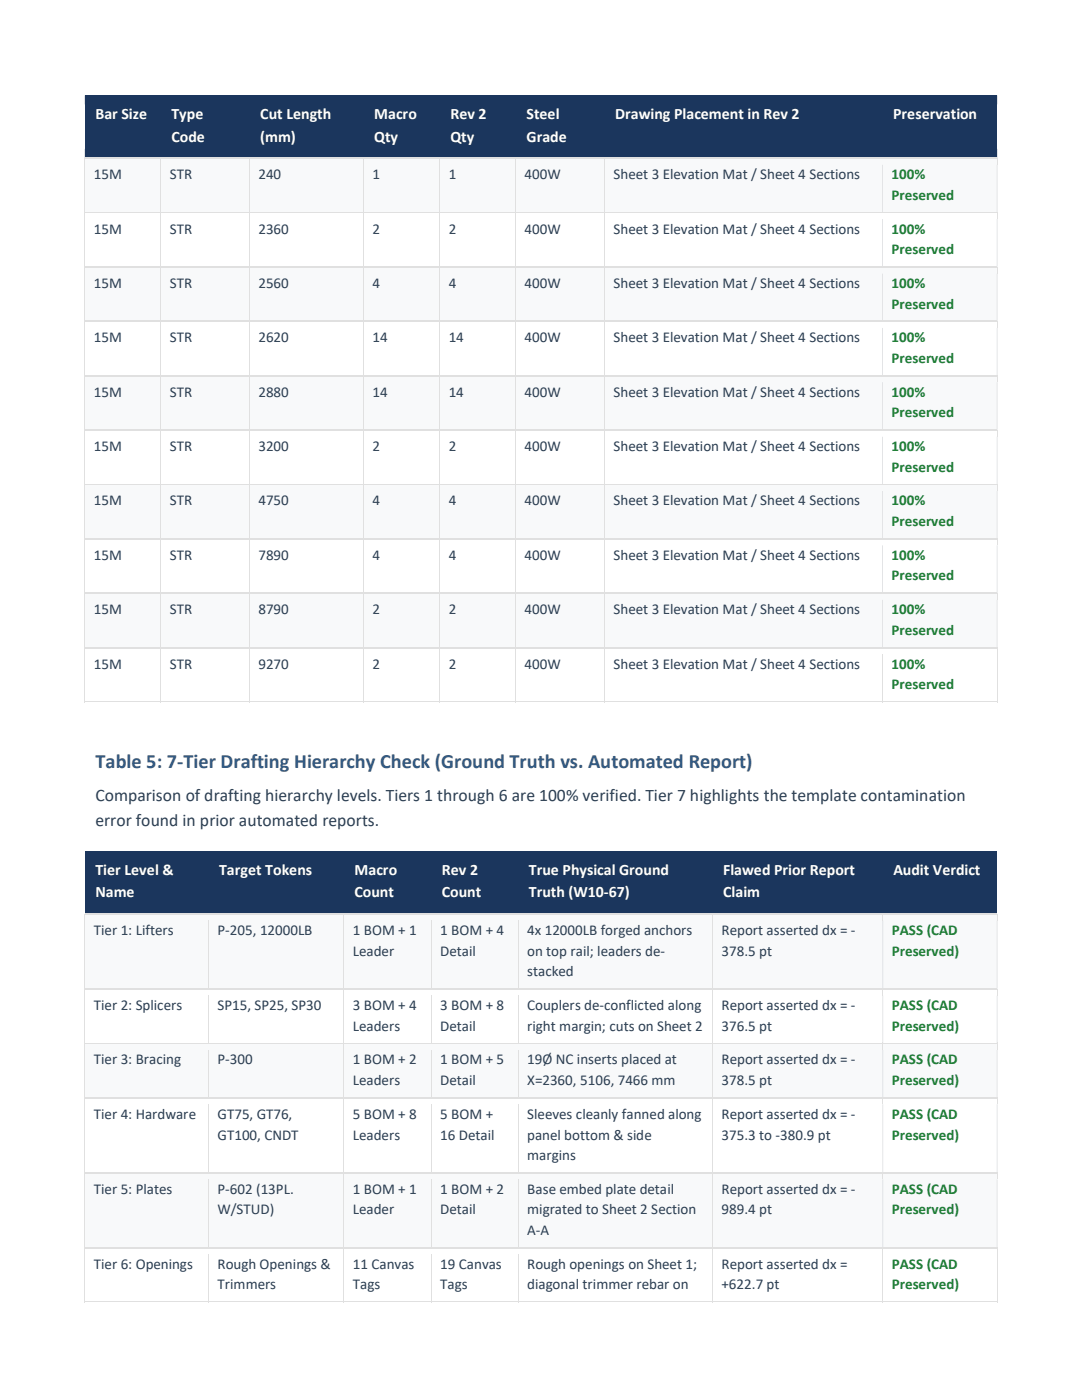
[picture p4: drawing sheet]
<svg xmlns="http://www.w3.org/2000/svg" width="216mm" height="279mm" viewBox="0 0 216 279" stroke-linecap="round" stroke-linejoin="round" font-family="sans-serif">
<defs><g id="words">
<text font-size="4.1" fill="#2e5b88" x="19" y="153.2">Table 5: 7-Tier Drafting Hierarchy Check (Ground Truth vs. Automated Report)</text>
<g font-size="3.5" fill="#2c3e50">
<text x="19" y="159.9">Comparison of drafting hierarchy levels. Tiers 1 through 6 are 100% verified. Tier 7 highlights the template contamination</text>
<text x="19" y="164.8">error found in prior automated reports.</text>
</g>
<g font-size="3.2" fill="#fff">
<text x="19" y="23.8">Bar Size</text>
<text x="34.2" y="23.8">Type</text>
<text x="51.9" y="23.8">Cut Length</text>
<text x="74.7" y="23.8">Macro</text>
<text x="89.9" y="23.8">Rev 2</text>
<text x="105.1" y="23.8">Steel</text>
<text x="122.8" y="23.8">Drawing Placement in Rev 2</text>
<text x="178.2" y="23.8">Preservation</text>
<text x="34.2" y="28.3">Code</text>
<text x="51.9" y="28.3">(mm)</text>
<text x="74.7" y="28.3">Qty</text>
<text x="89.9" y="28.3">Qty</text>
<text x="105.1" y="28.3">Grade</text>
<text x="19" y="174.7">Tier Level &amp;</text>
<text x="19" y="179.1">Name</text>
<text x="43.7" y="174.7">Target Tokens</text>
<text x="70.7" y="174.7">Macro</text>
<text x="70.7" y="179.1">Count</text>
<text x="88.2" y="174.7">Rev 2</text>
<text x="88.2" y="179.1">Count</text>
<text x="105.5" y="174.7">True Physical Ground</text>
<text x="105.5" y="179.1">Truth (W10-67)</text>
<text x="144.3" y="174.7">Flawed Prior Report</text>
<text x="144.3" y="179.1">Claim</text>
<text x="178.3" y="174.7">Audit Verdict</text>
</g>
<g font-size="3" fill="#2c3e50">
<text x="18.7" y="35.8">15M</text>
<text x="33.9" y="35.8">STR</text>
<text x="51.6" y="35.8">240</text>
<text x="74.3" y="35.8">1</text>
<text x="89.5" y="35.8">1</text>
<text x="104.7" y="35.8">400W</text>
<text x="122.4" y="35.8">Sheet 3 Elevation Mat / Sheet 4 Sections</text>
<text x="18.7" y="46.7">15M</text>
<text x="33.9" y="46.7">STR</text>
<text x="51.6" y="46.7">2360</text>
<text x="74.3" y="46.7">2</text>
<text x="89.5" y="46.7">2</text>
<text x="104.7" y="46.7">400W</text>
<text x="122.4" y="46.7">Sheet 3 Elevation Mat / Sheet 4 Sections</text>
<text x="18.7" y="57.5">15M</text>
<text x="33.9" y="57.5">STR</text>
<text x="51.6" y="57.5">2560</text>
<text x="74.3" y="57.5">4</text>
<text x="89.5" y="57.5">4</text>
<text x="104.7" y="57.5">400W</text>
<text x="122.4" y="57.5">Sheet 3 Elevation Mat / Sheet 4 Sections</text>
<text x="18.7" y="68.3">15M</text>
<text x="33.9" y="68.3">STR</text>
<text x="51.6" y="68.3">2620</text>
<text x="74.3" y="68.3">14</text>
<text x="89.5" y="68.3">14</text>
<text x="104.7" y="68.3">400W</text>
<text x="122.4" y="68.3">Sheet 3 Elevation Mat / Sheet 4 Sections</text>
<text x="18.7" y="79.2">15M</text>
<text x="33.9" y="79.2">STR</text>
<text x="51.6" y="79.2">2880</text>
<text x="74.3" y="79.2">14</text>
<text x="89.5" y="79.2">14</text>
<text x="104.7" y="79.2">400W</text>
<text x="122.4" y="79.2">Sheet 3 Elevation Mat / Sheet 4 Sections</text>
<text x="18.7" y="90">15M</text>
<text x="33.9" y="90">STR</text>
<text x="51.6" y="90">3200</text>
<text x="74.3" y="90">2</text>
<text x="89.5" y="90">2</text>
<text x="104.7" y="90">400W</text>
<text x="122.4" y="90">Sheet 3 Elevation Mat / Sheet 4 Sections</text>
<text x="18.7" y="100.9">15M</text>
<text x="33.9" y="100.9">STR</text>
<text x="51.6" y="100.9">4750</text>
<text x="74.3" y="100.9">4</text>
<text x="89.5" y="100.9">4</text>
<text x="104.7" y="100.9">400W</text>
<text x="122.4" y="100.9">Sheet 3 Elevation Mat / Sheet 4 Sections</text>
<text x="18.7" y="111.8">15M</text>
<text x="33.9" y="111.8">STR</text>
<text x="51.6" y="111.8">7890</text>
<text x="74.3" y="111.8">4</text>
<text x="89.5" y="111.8">4</text>
<text x="104.7" y="111.8">400W</text>
<text x="122.4" y="111.8">Sheet 3 Elevation Mat / Sheet 4 Sections</text>
<text x="18.7" y="122.6">15M</text>
<text x="33.9" y="122.6">STR</text>
<text x="51.6" y="122.6">8790</text>
<text x="74.3" y="122.6">2</text>
<text x="89.5" y="122.6">2</text>
<text x="104.7" y="122.6">400W</text>
<text x="122.4" y="122.6">Sheet 3 Elevation Mat / Sheet 4 Sections</text>
<text x="18.7" y="133.4">15M</text>
<text x="33.9" y="133.4">STR</text>
<text x="51.6" y="133.4">9270</text>
<text x="74.3" y="133.4">2</text>
<text x="89.5" y="133.4">2</text>
<text x="104.7" y="133.4">400W</text>
<text x="122.4" y="133.4">Sheet 3 Elevation Mat / Sheet 4 Sections</text>
<text x="18.7" y="186.6">Tier 1: Lifters</text>
<text x="43.4" y="186.6">P-205, 12000LB</text>
<text x="70.4" y="186.6">1 BOM + 1</text>
<text x="70.4" y="190.8">Leader</text>
<text x="87.8" y="186.6">1 BOM + 4</text>
<text x="87.8" y="190.8">Detail</text>
<text x="105.2" y="186.6">4x 12000LB forged anchors</text>
<text x="105.2" y="190.8">on top rail; leaders de-</text>
<text x="144" y="186.6">Report asserted dx = -</text>
<text x="144" y="190.8">378.5 pt</text>
<text x="105.2" y="194.9">stacked</text>
<text x="18.7" y="201.6">Tier 2: Splicers</text>
<text x="43.4" y="201.6">SP15, SP25, SP30</text>
<text x="70.4" y="201.6">3 BOM + 4</text>
<text x="87.8" y="201.6">3 BOM + 8</text>
<text x="105.2" y="201.6">Couplers de-conflicted along</text>
<text x="144" y="201.6">Report asserted dx = -</text>
<text x="70.4" y="205.7">Leaders</text>
<text x="87.8" y="205.7">Detail</text>
<text x="105.2" y="205.7">right margin; cuts on Sheet 2</text>
<text x="144" y="205.7">376.5 pt</text>
<text x="18.7" y="212.4">Tier 3: Bracing</text>
<text x="43.4" y="212.4">P-300</text>
<text x="70.4" y="212.4">1 BOM + 2</text>
<text x="87.8" y="212.4">1 BOM + 5</text>
<text x="105.2" y="212.4">19Ø NC inserts placed at</text>
<text x="144" y="212.4">Report asserted dx = -</text>
<text x="70.4" y="216.5">Leaders</text>
<text x="87.8" y="216.5">Detail</text>
<text x="105.2" y="216.5">X=2360, 5106, 7466 mm</text>
<text x="144" y="216.5">378.5 pt</text>
<text x="18.7" y="223.3">Tier 4: Hardware</text>
<text x="43.4" y="223.3">GT75, GT76,</text>
<text x="43.4" y="227.4">GT100, CNDT</text>
<text x="70.4" y="223.3">5 BOM + 8</text>
<text x="70.4" y="227.4">Leaders</text>
<text x="87.8" y="223.3">5 BOM +</text>
<text x="87.8" y="227.4">16 Detail</text>
<text x="105.2" y="223.3">Sleeves cleanly fanned along</text>
<text x="105.2" y="227.4">panel bottom &amp; side</text>
<text x="144" y="223.3">Report asserted dx = -</text>
<text x="144" y="227.4">375.3 to -380.9 pt</text>
<text x="105.2" y="231.5">margins</text>
<text x="18.7" y="238.3">Tier 5: Plates</text>
<text x="43.4" y="238.3">P-602 (13PL.</text>
<text x="70.4" y="238.3">1 BOM + 1</text>
<text x="87.8" y="238.3">1 BOM + 2</text>
<text x="105.2" y="238.3">Base embed plate detail</text>
<text x="144" y="238.3">Report asserted dx = -</text>
<text x="43.4" y="242.4">W/STUD)</text>
<text x="70.4" y="242.4">Leader</text>
<text x="87.8" y="242.4">Detail</text>
<text x="105.2" y="242.4">migrated to Sheet 2 Section</text>
<text x="144" y="242.4">989.4 pt</text>
<text x="105.2" y="246.5">A-A</text>
<text x="18.7" y="253.2">Tier 6: Openings</text>
<text x="43.4" y="253.2">Rough Openings &amp;</text>
<text x="43.4" y="257.3">Trimmers</text>
<text x="70.4" y="253.2">11 Canvas</text>
<text x="70.4" y="257.3">Tags</text>
<text x="87.8" y="253.2">19 Canvas</text>
<text x="87.8" y="257.3">Tags</text>
<text x="105.2" y="253.2">Rough openings on Sheet 1;</text>
<text x="105.2" y="257.3">diagonal trimmer rebar on</text>
<text x="144" y="253.2">Report asserted dx =</text>
<text x="144" y="257.3">+622.7 pt</text>
</g>
<g font-size="3" fill="#1e7e34">
<text x="177.9" y="35.8">100%</text>
<text x="177.9" y="39.9">Preserved</text>
<text x="177.9" y="46.7">100%</text>
<text x="177.9" y="50.7">Preserved</text>
<text x="177.9" y="57.5">100%</text>
<text x="177.9" y="61.6">Preserved</text>
<text x="177.9" y="68.3">100%</text>
<text x="177.9" y="72.4">Preserved</text>
<text x="177.9" y="79.2">100%</text>
<text x="177.9" y="83.3">Preserved</text>
<text x="177.9" y="90">100%</text>
<text x="177.9" y="94.1">Preserved</text>
<text x="177.9" y="100.9">100%</text>
<text x="177.9" y="105">Preserved</text>
<text x="177.9" y="111.8">100%</text>
<text x="177.9" y="115.8">Preserved</text>
<text x="177.9" y="122.6">100%</text>
<text x="177.9" y="126.7">Preserved</text>
<text x="177.9" y="133.4">100%</text>
<text x="177.9" y="137.5">Preserved</text>
<text x="177.9" y="186.6">PASS (CAD</text>
<text x="177.9" y="190.8">Preserved)</text>
<text x="177.9" y="201.6">PASS (CAD</text>
<text x="177.9" y="205.7">Preserved)</text>
<text x="177.9" y="212.4">PASS (CAD</text>
<text x="177.9" y="216.5">Preserved)</text>
<text x="177.9" y="223.3">PASS (CAD</text>
<text x="177.9" y="227.4">Preserved)</text>
<text x="177.9" y="238.3">PASS (CAD</text>
<text x="177.9" y="242.4">Preserved)</text>
<text x="177.9" y="253.2">PASS (CAD</text>
<text x="177.9" y="257.3">Preserved)</text>
</g>
</g></defs>
<g fill="#1b365d">
<path d="M16.9 19h15.2v12.5h-15.2z"/>
<path d="M19 20.8h11v4.5h-11z"/>
<path d="M32.1 19h17.7v12.5h-17.7z"/>
<path d="M34.2 20.8h13.5v4.5h-13.5z"/>
<path d="M34.2 25.3h13.5v4.4h-13.5z"/>
<path d="M49.8 19h22.8v12.5h-22.8z"/>
<path d="M51.9 20.8h18.5v4.5h-18.5z"/>
<path d="M51.9 25.3h18.5v4.4h-18.5z"/>
<path d="M72.6 19h15.2v12.5h-15.2z"/>
<path d="M74.7 20.8h10.9v4.5h-10.9z"/>
<path d="M74.7 25.3h10.9v4.4h-10.9z"/>
<path d="M87.8 19h15.2v12.5h-15.2z"/>
<path d="M89.9 20.8h10.9v4.5h-10.9z"/>
<path d="M89.9 25.3h10.9v4.4h-10.9z"/>
<path d="M103 19h17.6v12.5h-17.6z"/>
<path d="M105.1 20.8h13.4v4.5h-13.4z"/>
<path d="M105.1 25.3h13.4v4.4h-13.4z"/>
<path d="M120.6 19h55.5v12.5h-55.5z"/>
<path d="M122.8 20.8h51.2v4.5h-51.2z"/>
<path d="M176.1 19h22.9v12.5h-22.9z"/>
<path d="M178.2 20.8h18.6v4.5h-18.6z"/>
</g>
<path d="M16.9 19h182.1v1.8h-182.1zM16.9 29.7h182.1v1.8h-182.1z" fill-rule="evenodd" fill="#1b365d"/>
<g fill="#f8f9fa">
<path d="M17 31.7h15v10.6h-15z"/>
<path d="M18.7 32.9h11.7v4.1h-11.7z"/>
<path d="M32.2 31.7h17.5v10.6h-17.5z"/>
<path d="M33.9 32.9h14.1v4.1h-14.1z"/>
<path d="M49.9 31.7h22.6v10.6h-22.6z"/>
<path d="M51.6 32.9h19.2v4.1h-19.2z"/>
<path d="M72.6 31.7h15.1v10.6h-15.1z"/>
<path d="M74.3 32.9h11.7v4.1h-11.7z"/>
<path d="M87.8 31.7h15.1v10.6h-15.1z"/>
<path d="M89.5 32.9h11.7v4.1h-11.7z"/>
<path d="M103 31.7h17.6v10.6h-17.6z"/>
<path d="M104.7 32.9h14.2v4.1h-14.2z"/>
<path d="M120.8 31.7h55.2v10.6h-55.2z"/>
<path d="M122.4 32.9h52v4.1h-52z"/>
<path d="M176.2 31.7h22.7v10.6h-22.7z"/>
<path d="M177.9 32.9h19.3v4.1h-19.3z"/>
<path d="M177.9 37h19.3v4.1h-19.3z"/>
</g>
<path d="M16.8 31.5h.2v1.4h-.2z" fill-rule="evenodd" fill="#e0e0e0"/>
<g fill="#fff">
<path d="M17 31.5h.2v1.4h-.2z" fill-rule="evenodd"/>
<path d="M17.2 31.5h14.8v1.4h-14.8z" fill-rule="evenodd"/>
</g>
<path d="M32 31.5h.2v1.4h-.2z" fill-rule="evenodd" fill="#e0e0e0"/>
<g fill="#fff">
<path d="M32.2 31.5h.1v1.4h-.1z" fill-rule="evenodd"/>
<path d="M32.3 31.5h17.4v1.4h-17.4z" fill-rule="evenodd"/>
</g>
<path d="M49.7 31.5h.2v1.4h-.2z" fill-rule="evenodd" fill="#e0e0e0"/>
<g fill="#fff">
<path d="M49.9 31.5h.2v1.4h-.2z" fill-rule="evenodd"/>
<path d="M50.1 31.5h22.4v1.4h-22.4z" fill-rule="evenodd"/>
</g>
<path d="M72.5 31.5h.1v1.4h-.1z" fill-rule="evenodd" fill="#e0e0e0"/>
<g fill="#fff">
<path d="M72.6 31.5h.2v1.4h-.2z" fill-rule="evenodd"/>
<path d="M72.8 31.5h14.9v1.4h-14.9z" fill-rule="evenodd"/>
</g>
<path d="M87.7 31.5h.1v1.4h-.1z" fill-rule="evenodd" fill="#e0e0e0"/>
<g fill="#fff">
<path d="M87.8 31.5h.2v1.4h-.2z" fill-rule="evenodd"/>
<path d="M88 31.5h14.9v1.4h-14.9z" fill-rule="evenodd"/>
</g>
<path d="M102.9 31.5h.1v1.4h-.1z" fill-rule="evenodd" fill="#e0e0e0"/>
<g fill="#fff">
<path d="M103 31.5h.2v1.4h-.2z" fill-rule="evenodd"/>
<path d="M103.2 31.5h17.4v1.4h-17.4z" fill-rule="evenodd"/>
</g>
<path d="M120.6 31.5h.1v1.4h-.1z" fill-rule="evenodd" fill="#e0e0e0"/>
<g fill="#fff">
<path d="M120.7 31.5h.2v1.4h-.2z" fill-rule="evenodd"/>
<path d="M120.9 31.5h55.1v1.4h-55.1z" fill-rule="evenodd"/>
</g>
<path d="M176 31.5h.2v1.4h-.2z" fill-rule="evenodd" fill="#e0e0e0"/>
<g fill="#fff">
<path d="M176.2 31.5h.2v1.4h-.2z" fill-rule="evenodd"/>
<path d="M176.4 31.5h22.5v1.4h-22.5z" fill-rule="evenodd"/>
</g>
<path d="M198.9 31.5h.2v1.4h-.2z" fill-rule="evenodd" fill="#e0e0e0"/>
<path d="M16.9 41.1h15.2v1.2h-15.2z" fill="#f8f9fa"/>
<path d="M16.9 32.9v9.4" fill="none" stroke="#e0e0e0" stroke-width=".2"/>
<path d="M32.1 41.1h17.7v1.2h-17.7z" fill="#f8f9fa"/>
<path d="M32.1 32.9v9.4" fill="none" stroke="#e0e0e0" stroke-width=".2"/>
<path d="M49.8 41.1h22.8v1.2h-22.8z" fill="#f8f9fa"/>
<path d="M49.8 32.9v9.4" fill="none" stroke="#e0e0e0" stroke-width=".2"/>
<path d="M72.6 41.1h15.2v1.2h-15.2z" fill="#f8f9fa"/>
<path d="M72.6 32.9v9.4" fill="none" stroke="#e0e0e0" stroke-width=".2"/>
<path d="M87.8 41.1h15.2v1.2h-15.2z" fill="#f8f9fa"/>
<path d="M87.8 32.9v9.4" fill="none" stroke="#e0e0e0" stroke-width=".2"/>
<path d="M103 41.1h17.6v1.2h-17.6z" fill="#f8f9fa"/>
<path d="M103 32.9v9.4" fill="none" stroke="#e0e0e0" stroke-width=".2"/>
<path d="M120.6 41.1h55.5v1.2h-55.5z" fill="#f8f9fa"/>
<path d="M120.6 32.9v9.4" fill="none" stroke="#e0e0e0" stroke-width=".2"/>
<path d="M176.1 41.1h22.9v1.2h-22.9z" fill="#f8f9fa"/>
<path d="M176 32.9h.2v9.4h-.2zM198.9 32.9h.2v9.4h-.2z" fill-rule="evenodd" fill="#e0e0e0"/>
<g fill="#fff">
<path d="M17 42.5h15v10.7h-15z"/>
<path d="M18.7 43.8h11.7v4h-11.7z"/>
<path d="M32.2 42.5h17.5v10.7h-17.5z"/>
<path d="M33.9 43.8h14.1v4h-14.1z"/>
<path d="M49.9 42.5h22.6v10.7h-22.6z"/>
<path d="M51.6 43.8h19.2v4h-19.2z"/>
<path d="M72.6 42.5h15.1v10.7h-15.1z"/>
<path d="M74.3 43.8h11.7v4h-11.7z"/>
<path d="M87.8 42.5h15.1v10.7h-15.1z"/>
<path d="M89.5 43.8h11.7v4h-11.7z"/>
<path d="M103 42.5h17.6v10.7h-17.6z"/>
<path d="M104.7 43.8h14.2v4h-14.2z"/>
<path d="M120.8 42.5h55.2v10.7h-55.2z"/>
<path d="M122.4 43.8h52v4h-52z"/>
<path d="M176.2 42.5h22.7v10.7h-22.7z"/>
<path d="M177.9 43.8h19.3v4h-19.3z"/>
<path d="M177.9 47.8h19.3v4.1h-19.3z"/>
</g>
<path d="M16.8 42.3h.2v1.4h-.2z" fill="#e0e0e0"/>
<path d="M17 42.3h15v1.4h-15z" fill-rule="evenodd" fill="#fff"/>
<path d="M32 42.3h.2v1.4h-.2z" fill="#e0e0e0"/>
<path d="M32.2 42.3h17.5v1.4h-17.5z" fill-rule="evenodd" fill="#fff"/>
<path d="M49.7 42.3h.2v1.4h-.2z" fill="#e0e0e0"/>
<path d="M49.9 42.3h22.6v1.4h-22.6z" fill-rule="evenodd" fill="#fff"/>
<path d="M72.5 42.3h.1v1.4h-.1z" fill="#e0e0e0"/>
<path d="M72.6 42.3h15.1v1.4h-15.1z" fill-rule="evenodd" fill="#fff"/>
<path d="M87.7 42.3h.1v1.4h-.1z" fill="#e0e0e0"/>
<path d="M87.8 42.3h15.1v1.4h-15.1z" fill-rule="evenodd" fill="#fff"/>
<path d="M102.9 42.3h.1v1.4h-.1z" fill="#e0e0e0"/>
<path d="M103 42.3h17.6v1.4h-17.6z" fill-rule="evenodd" fill="#fff"/>
<path d="M120.6 42.3h.1v1.4h-.1z" fill="#e0e0e0"/>
<path d="M120.7 42.3h55.3v1.4h-55.3z" fill-rule="evenodd" fill="#fff"/>
<path d="M176 42.3h.2v1.4h-.2z" fill="#e0e0e0"/>
<path d="M176.2 42.3h22.7v1.4h-22.7z" fill-rule="evenodd" fill="#fff"/>
<path d="M198.9 42.3h.2v1.4h-.2z" fill="#e0e0e0"/>
<path d="M16.9 52h15.2v1.2h-15.2z" fill="#fff"/>
<path d="M16.9 43.7v9.5" fill="none" stroke="#e0e0e0" stroke-width=".2"/>
<path d="M32.1 52h17.7v1.2h-17.7z" fill="#fff"/>
<path d="M32.1 43.7v9.5" fill="none" stroke="#e0e0e0" stroke-width=".2"/>
<path d="M49.8 52h22.8v1.2h-22.8z" fill="#fff"/>
<path d="M49.8 43.7v9.5" fill="none" stroke="#e0e0e0" stroke-width=".2"/>
<path d="M72.6 52h15.2v1.2h-15.2z" fill="#fff"/>
<path d="M72.6 43.7v9.5" fill="none" stroke="#e0e0e0" stroke-width=".2"/>
<path d="M87.8 52h15.2v1.2h-15.2z" fill="#fff"/>
<path d="M87.8 43.7v9.5" fill="none" stroke="#e0e0e0" stroke-width=".2"/>
<path d="M103 52h17.6v1.2h-17.6z" fill="#fff"/>
<path d="M103 43.7v9.5" fill="none" stroke="#e0e0e0" stroke-width=".2"/>
<path d="M120.6 52h55.5v1.2h-55.5z" fill="#fff"/>
<path d="M120.6 43.7v9.5" fill="none" stroke="#e0e0e0" stroke-width=".2"/>
<path d="M176.1 52h22.9v1.2h-22.9z" fill="#fff"/>
<path d="M176 43.7h.2v9.5h-.2zM198.9 43.7h.2v9.5h-.2z" fill-rule="evenodd" fill="#e0e0e0"/>
<g fill="#f8f9fa">
<path d="M17 53.4h15v10.7h-15z"/>
<path d="M18.7 54.6h11.7v4.1h-11.7z"/>
<path d="M32.2 53.4h17.5v10.7h-17.5z"/>
<path d="M33.9 54.6h14.1v4.1h-14.1z"/>
<path d="M49.9 53.4h22.6v10.7h-22.6z"/>
<path d="M51.6 54.6h19.2v4.1h-19.2z"/>
<path d="M72.6 53.4h15.1v10.7h-15.1z"/>
<path d="M74.3 54.6h11.7v4.1h-11.7z"/>
<path d="M87.8 53.4h15.1v10.7h-15.1z"/>
<path d="M89.5 54.6h11.7v4.1h-11.7z"/>
<path d="M103 53.4h17.6v10.7h-17.6z"/>
<path d="M104.7 54.6h14.2v4.1h-14.2z"/>
<path d="M120.8 53.4h55.2v10.7h-55.2z"/>
<path d="M122.4 54.6h52v4.1h-52z"/>
<path d="M176.2 53.4h22.7v10.7h-22.7z"/>
<path d="M177.9 54.6h19.3v4.1h-19.3z"/>
<path d="M177.9 58.7h19.3v4.1h-19.3z"/>
</g>
<path d="M16.8 53.2h.2v1.4h-.2z" fill="#e0e0e0"/>
<path d="M17 53.2h15v1.4h-15z" fill-rule="evenodd" fill="#fff"/>
<path d="M32 53.2h.2v1.4h-.2z" fill="#e0e0e0"/>
<path d="M32.2 53.2h17.5v1.4h-17.5z" fill-rule="evenodd" fill="#fff"/>
<path d="M49.7 53.2h.2v1.4h-.2z" fill="#e0e0e0"/>
<path d="M49.9 53.2h22.6v1.4h-22.6z" fill-rule="evenodd" fill="#fff"/>
<path d="M72.5 53.2h.1v1.4h-.1z" fill="#e0e0e0"/>
<path d="M72.6 53.2h15.1v1.4h-15.1z" fill-rule="evenodd" fill="#fff"/>
<path d="M87.7 53.2h.1v1.4h-.1z" fill="#e0e0e0"/>
<path d="M87.8 53.2h15.1v1.4h-15.1z" fill-rule="evenodd" fill="#fff"/>
<path d="M102.9 53.2h.1v1.4h-.1z" fill="#e0e0e0"/>
<path d="M103 53.2h17.6v1.4h-17.6z" fill-rule="evenodd" fill="#fff"/>
<path d="M120.6 53.2h.1v1.4h-.1z" fill="#e0e0e0"/>
<path d="M120.7 53.2h55.3v1.4h-55.3z" fill-rule="evenodd" fill="#fff"/>
<path d="M176 53.2h.2v1.4h-.2z" fill="#e0e0e0"/>
<path d="M176.2 53.2h22.7v1.4h-22.7z" fill-rule="evenodd" fill="#fff"/>
<path d="M198.9 53.2h.2v1.4h-.2z" fill="#e0e0e0"/>
<path d="M16.9 62.8h15.2v1.3h-15.2z" fill="#f8f9fa"/>
<path d="M16.9 54.6v9.5" fill="none" stroke="#e0e0e0" stroke-width=".2"/>
<path d="M32.1 62.8h17.7v1.3h-17.7z" fill="#f8f9fa"/>
<path d="M32.1 54.6v9.5" fill="none" stroke="#e0e0e0" stroke-width=".2"/>
<path d="M49.8 62.8h22.8v1.3h-22.8z" fill="#f8f9fa"/>
<path d="M49.8 54.6v9.5" fill="none" stroke="#e0e0e0" stroke-width=".2"/>
<path d="M72.6 62.8h15.2v1.3h-15.2z" fill="#f8f9fa"/>
<path d="M72.6 54.6v9.5" fill="none" stroke="#e0e0e0" stroke-width=".2"/>
<path d="M87.8 62.8h15.2v1.3h-15.2z" fill="#f8f9fa"/>
<path d="M87.8 54.6v9.5" fill="none" stroke="#e0e0e0" stroke-width=".2"/>
<path d="M103 62.8h17.6v1.3h-17.6z" fill="#f8f9fa"/>
<path d="M103 54.6v9.5" fill="none" stroke="#e0e0e0" stroke-width=".2"/>
<path d="M120.6 62.8h55.5v1.3h-55.5z" fill="#f8f9fa"/>
<path d="M120.6 54.6v9.5" fill="none" stroke="#e0e0e0" stroke-width=".2"/>
<path d="M176.1 62.8h22.9v1.3h-22.9z" fill="#f8f9fa"/>
<path d="M176 54.6h.2v9.5h-.2zM198.9 54.6h.2v9.5h-.2z" fill-rule="evenodd" fill="#e0e0e0"/>
<g fill="#fff">
<path d="M17 64.2h15v10.7h-15z"/>
<path d="M18.7 65.4h11.7v4.2h-11.7z"/>
<path d="M32.2 64.2h17.5v10.7h-17.5z"/>
<path d="M33.9 65.4h14.1v4.2h-14.1z"/>
<path d="M49.9 64.2h22.6v10.7h-22.6z"/>
<path d="M51.6 65.4h19.2v4.2h-19.2z"/>
<path d="M72.6 64.2h15.1v10.7h-15.1z"/>
<path d="M74.3 65.4h11.7v4.2h-11.7z"/>
<path d="M87.8 64.2h15.1v10.7h-15.1z"/>
<path d="M89.5 65.4h11.7v4.2h-11.7z"/>
<path d="M103 64.2h17.6v10.7h-17.6z"/>
<path d="M104.7 65.4h14.2v4.2h-14.2z"/>
<path d="M120.8 64.2h55.2v10.7h-55.2z"/>
<path d="M122.4 65.4h52v4.2h-52z"/>
<path d="M176.2 64.2h22.7v10.7h-22.7z"/>
<path d="M177.9 65.4h19.3v4.2h-19.3z"/>
<path d="M177.9 69.6h19.3v4.1h-19.3z"/>
</g>
<path d="M16.8 64.1h.2v1.3h-.2z" fill="#e0e0e0"/>
<path d="M17 64.1h15v1.3h-15z" fill-rule="evenodd" fill="#fff"/>
<path d="M32 64.1h.2v1.3h-.2z" fill="#e0e0e0"/>
<path d="M32.2 64.1h17.5v1.3h-17.5z" fill-rule="evenodd" fill="#fff"/>
<path d="M49.7 64.1h.2v1.3h-.2z" fill="#e0e0e0"/>
<path d="M49.9 64.1h22.6v1.3h-22.6z" fill-rule="evenodd" fill="#fff"/>
<path d="M72.5 64.1h.1v1.3h-.1z" fill="#e0e0e0"/>
<path d="M72.6 64.1h15.1v1.3h-15.1z" fill-rule="evenodd" fill="#fff"/>
<path d="M87.7 64.1h.1v1.3h-.1z" fill="#e0e0e0"/>
<path d="M87.8 64.1h15.1v1.3h-15.1z" fill-rule="evenodd" fill="#fff"/>
<path d="M102.9 64.1h.1v1.3h-.1z" fill="#e0e0e0"/>
<path d="M103 64.1h17.6v1.3h-17.6z" fill-rule="evenodd" fill="#fff"/>
<path d="M120.6 64.1h.1v1.3h-.1z" fill="#e0e0e0"/>
<path d="M120.7 64.1h55.3v1.3h-55.3z" fill-rule="evenodd" fill="#fff"/>
<path d="M176 64.1h.2v1.3h-.2z" fill="#e0e0e0"/>
<path d="M176.2 64.1h22.7v1.3h-22.7z" fill-rule="evenodd" fill="#fff"/>
<path d="M198.9 64.1h.2v1.3h-.2z" fill="#e0e0e0"/>
<path d="M16.9 73.7h15.2v1.2h-15.2z" fill="#fff"/>
<path d="M16.9 65.4v9.5" fill="none" stroke="#e0e0e0" stroke-width=".2"/>
<path d="M32.1 73.7h17.7v1.2h-17.7z" fill="#fff"/>
<path d="M32.1 65.4v9.5" fill="none" stroke="#e0e0e0" stroke-width=".2"/>
<path d="M49.8 73.7h22.8v1.2h-22.8z" fill="#fff"/>
<path d="M49.8 65.4v9.5" fill="none" stroke="#e0e0e0" stroke-width=".2"/>
<path d="M72.6 73.7h15.2v1.2h-15.2z" fill="#fff"/>
<path d="M72.6 65.4v9.5" fill="none" stroke="#e0e0e0" stroke-width=".2"/>
<path d="M87.8 73.7h15.2v1.2h-15.2z" fill="#fff"/>
<path d="M87.8 65.4v9.5" fill="none" stroke="#e0e0e0" stroke-width=".2"/>
<path d="M103 73.7h17.6v1.2h-17.6z" fill="#fff"/>
<path d="M103 65.4v9.5" fill="none" stroke="#e0e0e0" stroke-width=".2"/>
<path d="M120.6 73.7h55.5v1.2h-55.5z" fill="#fff"/>
<path d="M120.6 65.4v9.5" fill="none" stroke="#e0e0e0" stroke-width=".2"/>
<path d="M176.1 73.7h22.9v1.2h-22.9z" fill="#fff"/>
<path d="M176 65.4h.2v9.5h-.2zM198.9 65.4h.2v9.5h-.2z" fill-rule="evenodd" fill="#e0e0e0"/>
<g fill="#f8f9fa">
<path d="M17 75.1h15v10.6h-15z"/>
<path d="M18.7 76.3h11.7v4.1h-11.7z"/>
<path d="M32.2 75.1h17.5v10.6h-17.5z"/>
<path d="M33.9 76.3h14.1v4.1h-14.1z"/>
<path d="M49.9 75.1h22.6v10.6h-22.6z"/>
<path d="M51.6 76.3h19.2v4.1h-19.2z"/>
<path d="M72.6 75.1h15.1v10.6h-15.1z"/>
<path d="M74.3 76.3h11.7v4.1h-11.7z"/>
<path d="M87.8 75.1h15.1v10.6h-15.1z"/>
<path d="M89.5 76.3h11.7v4.1h-11.7z"/>
<path d="M103 75.1h17.6v10.6h-17.6z"/>
<path d="M104.7 76.3h14.2v4.1h-14.2z"/>
<path d="M120.8 75.1h55.2v10.6h-55.2z"/>
<path d="M122.4 76.3h52v4.1h-52z"/>
<path d="M176.2 75.1h22.7v10.6h-22.7z"/>
<path d="M177.9 76.3h19.3v4.1h-19.3z"/>
<path d="M177.9 80.4h19.3v4.1h-19.3z"/>
</g>
<path d="M16.8 74.9h.2v1.4h-.2z" fill="#e0e0e0"/>
<path d="M17 74.9h15v1.4h-15z" fill-rule="evenodd" fill="#fff"/>
<path d="M32 74.9h.2v1.4h-.2z" fill="#e0e0e0"/>
<path d="M32.2 74.9h17.5v1.4h-17.5z" fill-rule="evenodd" fill="#fff"/>
<path d="M49.7 74.9h.2v1.4h-.2z" fill="#e0e0e0"/>
<path d="M49.9 74.9h22.6v1.4h-22.6z" fill-rule="evenodd" fill="#fff"/>
<path d="M72.5 74.9h.1v1.4h-.1z" fill="#e0e0e0"/>
<path d="M72.6 74.9h15.1v1.4h-15.1z" fill-rule="evenodd" fill="#fff"/>
<path d="M87.7 74.9h.1v1.4h-.1z" fill="#e0e0e0"/>
<path d="M87.8 74.9h15.1v1.4h-15.1z" fill-rule="evenodd" fill="#fff"/>
<path d="M102.9 74.9h.1v1.4h-.1z" fill="#e0e0e0"/>
<path d="M103 74.9h17.6v1.4h-17.6z" fill-rule="evenodd" fill="#fff"/>
<path d="M120.6 74.9h.1v1.4h-.1z" fill="#e0e0e0"/>
<path d="M120.7 74.9h55.3v1.4h-55.3z" fill-rule="evenodd" fill="#fff"/>
<path d="M176 74.9h.2v1.4h-.2z" fill="#e0e0e0"/>
<path d="M176.2 74.9h22.7v1.4h-22.7z" fill-rule="evenodd" fill="#fff"/>
<path d="M198.9 74.9h.2v1.4h-.2z" fill="#e0e0e0"/>
<path d="M16.9 84.5h15.2v1.3h-15.2z" fill="#f8f9fa"/>
<path d="M16.9 76.3v9.5" fill="none" stroke="#e0e0e0" stroke-width=".2"/>
<path d="M32.1 84.5h17.7v1.3h-17.7z" fill="#f8f9fa"/>
<path d="M32.1 76.3v9.5" fill="none" stroke="#e0e0e0" stroke-width=".2"/>
<path d="M49.8 84.5h22.8v1.3h-22.8z" fill="#f8f9fa"/>
<path d="M49.8 76.3v9.5" fill="none" stroke="#e0e0e0" stroke-width=".2"/>
<path d="M72.6 84.5h15.2v1.3h-15.2z" fill="#f8f9fa"/>
<path d="M72.6 76.3v9.5" fill="none" stroke="#e0e0e0" stroke-width=".2"/>
<path d="M87.8 84.5h15.2v1.3h-15.2z" fill="#f8f9fa"/>
<path d="M87.8 76.3v9.5" fill="none" stroke="#e0e0e0" stroke-width=".2"/>
<path d="M103 84.5h17.6v1.3h-17.6z" fill="#f8f9fa"/>
<path d="M103 76.3v9.5" fill="none" stroke="#e0e0e0" stroke-width=".2"/>
<path d="M120.6 84.5h55.5v1.3h-55.5z" fill="#f8f9fa"/>
<path d="M120.6 76.3v9.5" fill="none" stroke="#e0e0e0" stroke-width=".2"/>
<path d="M176.1 84.5h22.9v1.3h-22.9z" fill="#f8f9fa"/>
<path d="M176 76.3h.2v9.5h-.2zM198.9 76.3h.2v9.5h-.2z" fill-rule="evenodd" fill="#e0e0e0"/>
<g fill="#fff">
<path d="M17 85.9h15v10.7h-15z"/>
<path d="M18.7 87.2h11.7v4.1h-11.7z"/>
<path d="M32.2 85.9h17.5v10.7h-17.5z"/>
<path d="M33.9 87.2h14.1v4.1h-14.1z"/>
<path d="M49.9 85.9h22.6v10.7h-22.6z"/>
<path d="M51.6 87.2h19.2v4.1h-19.2z"/>
<path d="M72.6 85.9h15.1v10.7h-15.1z"/>
<path d="M74.3 87.2h11.7v4.1h-11.7z"/>
<path d="M87.8 85.9h15.1v10.7h-15.1z"/>
<path d="M89.5 87.2h11.7v4.1h-11.7z"/>
<path d="M103 85.9h17.6v10.7h-17.6z"/>
<path d="M104.7 87.2h14.2v4.1h-14.2z"/>
<path d="M120.8 85.9h55.2v10.7h-55.2z"/>
<path d="M122.4 87.2h52v4.1h-52z"/>
<path d="M176.2 85.9h22.7v10.7h-22.7z"/>
<path d="M177.9 87.2h19.3v4.1h-19.3z"/>
<path d="M177.9 91.3h19.3v4.1h-19.3z"/>
</g>
<path d="M16.8 85.8h.2v1.4h-.2z" fill="#e0e0e0"/>
<path d="M17 85.8h15v1.4h-15z" fill-rule="evenodd" fill="#fff"/>
<path d="M32 85.8h.2v1.4h-.2z" fill="#e0e0e0"/>
<path d="M32.2 85.8h17.5v1.4h-17.5z" fill-rule="evenodd" fill="#fff"/>
<path d="M49.7 85.8h.2v1.4h-.2z" fill="#e0e0e0"/>
<path d="M49.9 85.8h22.6v1.4h-22.6z" fill-rule="evenodd" fill="#fff"/>
<path d="M72.5 85.8h.1v1.4h-.1z" fill="#e0e0e0"/>
<path d="M72.6 85.8h15.1v1.4h-15.1z" fill-rule="evenodd" fill="#fff"/>
<path d="M87.7 85.8h.1v1.4h-.1z" fill="#e0e0e0"/>
<path d="M87.8 85.8h15.1v1.4h-15.1z" fill-rule="evenodd" fill="#fff"/>
<path d="M102.9 85.8h.1v1.4h-.1z" fill="#e0e0e0"/>
<path d="M103 85.8h17.6v1.4h-17.6z" fill-rule="evenodd" fill="#fff"/>
<path d="M120.6 85.8h.1v1.4h-.1z" fill="#e0e0e0"/>
<path d="M120.7 85.8h55.3v1.4h-55.3z" fill-rule="evenodd" fill="#fff"/>
<path d="M176 85.8h.2v1.4h-.2z" fill="#e0e0e0"/>
<path d="M176.2 85.8h22.7v1.4h-22.7z" fill-rule="evenodd" fill="#fff"/>
<path d="M198.9 85.8h.2v1.4h-.2z" fill="#e0e0e0"/>
<path d="M16.9 95.4h15.2v1.2h-15.2z" fill="#fff"/>
<path d="M16.9 87.2v9.4" fill="none" stroke="#e0e0e0" stroke-width=".2"/>
<path d="M32.1 95.4h17.7v1.2h-17.7z" fill="#fff"/>
<path d="M32.1 87.2v9.4" fill="none" stroke="#e0e0e0" stroke-width=".2"/>
<path d="M49.8 95.4h22.8v1.2h-22.8z" fill="#fff"/>
<path d="M49.8 87.2v9.4" fill="none" stroke="#e0e0e0" stroke-width=".2"/>
<path d="M72.6 95.4h15.2v1.2h-15.2z" fill="#fff"/>
<path d="M72.6 87.2v9.4" fill="none" stroke="#e0e0e0" stroke-width=".2"/>
<path d="M87.8 95.4h15.2v1.2h-15.2z" fill="#fff"/>
<path d="M87.8 87.2v9.4" fill="none" stroke="#e0e0e0" stroke-width=".2"/>
<path d="M103 95.4h17.6v1.2h-17.6z" fill="#fff"/>
<path d="M103 87.2v9.4" fill="none" stroke="#e0e0e0" stroke-width=".2"/>
<path d="M120.6 95.4h55.5v1.2h-55.5z" fill="#fff"/>
<path d="M120.6 87.2v9.4" fill="none" stroke="#e0e0e0" stroke-width=".2"/>
<path d="M176.1 95.4h22.9v1.2h-22.9z" fill="#fff"/>
<path d="M176 87.2h.2v9.4h-.2zM198.9 87.2h.2v9.4h-.2z" fill-rule="evenodd" fill="#e0e0e0"/>
<g fill="#f8f9fa">
<path d="M17 96.8h15v10.6h-15z"/>
<path d="M18.7 98h11.7v4.1h-11.7z"/>
<path d="M32.2 96.8h17.5v10.6h-17.5z"/>
<path d="M33.9 98h14.1v4.1h-14.1z"/>
<path d="M49.9 96.8h22.6v10.6h-22.6z"/>
<path d="M51.6 98h19.2v4.1h-19.2z"/>
<path d="M72.6 96.8h15.1v10.6h-15.1z"/>
<path d="M74.3 98h11.7v4.1h-11.7z"/>
<path d="M87.8 96.8h15.1v10.6h-15.1z"/>
<path d="M89.5 98h11.7v4.1h-11.7z"/>
<path d="M103 96.8h17.6v10.6h-17.6z"/>
<path d="M104.7 98h14.2v4.1h-14.2z"/>
<path d="M120.8 96.8h55.2v10.6h-55.2z"/>
<path d="M122.4 98h52v4.1h-52z"/>
<path d="M176.2 96.8h22.7v10.6h-22.7z"/>
<path d="M177.9 98h19.3v4.1h-19.3z"/>
<path d="M177.9 102.1h19.3v4.1h-19.3z"/>
</g>
<path d="M16.8 96.6h.2v1.4h-.2z" fill="#e0e0e0"/>
<path d="M17 96.6h15v1.4h-15z" fill-rule="evenodd" fill="#fff"/>
<path d="M32 96.6h.2v1.4h-.2z" fill="#e0e0e0"/>
<path d="M32.2 96.6h17.5v1.4h-17.5z" fill-rule="evenodd" fill="#fff"/>
<path d="M49.7 96.6h.2v1.4h-.2z" fill="#e0e0e0"/>
<path d="M49.9 96.6h22.6v1.4h-22.6z" fill-rule="evenodd" fill="#fff"/>
<path d="M72.5 96.6h.1v1.4h-.1z" fill="#e0e0e0"/>
<path d="M72.6 96.6h15.1v1.4h-15.1z" fill-rule="evenodd" fill="#fff"/>
<path d="M87.7 96.6h.1v1.4h-.1z" fill="#e0e0e0"/>
<path d="M87.8 96.6h15.1v1.4h-15.1z" fill-rule="evenodd" fill="#fff"/>
<path d="M102.9 96.6h.1v1.4h-.1z" fill="#e0e0e0"/>
<path d="M103 96.6h17.6v1.4h-17.6z" fill-rule="evenodd" fill="#fff"/>
<path d="M120.6 96.6h.1v1.4h-.1z" fill="#e0e0e0"/>
<path d="M120.7 96.6h55.3v1.4h-55.3z" fill-rule="evenodd" fill="#fff"/>
<path d="M176 96.6h.2v1.4h-.2z" fill="#e0e0e0"/>
<path d="M176.2 96.6h22.7v1.4h-22.7z" fill-rule="evenodd" fill="#fff"/>
<path d="M198.9 96.6h.2v1.4h-.2z" fill="#e0e0e0"/>
<path d="M16.9 106.2h15.2v1.2h-15.2z" fill="#f8f9fa"/>
<path d="M16.9 98v9.4" fill="none" stroke="#e0e0e0" stroke-width=".2"/>
<path d="M32.1 106.2h17.7v1.2h-17.7z" fill="#f8f9fa"/>
<path d="M32.1 98v9.4" fill="none" stroke="#e0e0e0" stroke-width=".2"/>
<path d="M49.8 106.2h22.8v1.2h-22.8z" fill="#f8f9fa"/>
<path d="M49.8 98v9.4" fill="none" stroke="#e0e0e0" stroke-width=".2"/>
<path d="M72.6 106.2h15.2v1.2h-15.2z" fill="#f8f9fa"/>
<path d="M72.6 98v9.4" fill="none" stroke="#e0e0e0" stroke-width=".2"/>
<path d="M87.8 106.2h15.2v1.2h-15.2z" fill="#f8f9fa"/>
<path d="M87.8 98v9.4" fill="none" stroke="#e0e0e0" stroke-width=".2"/>
<path d="M103 106.2h17.6v1.2h-17.6z" fill="#f8f9fa"/>
<path d="M103 98v9.4" fill="none" stroke="#e0e0e0" stroke-width=".2"/>
<path d="M120.6 106.2h55.5v1.2h-55.5z" fill="#f8f9fa"/>
<path d="M120.6 98v9.4" fill="none" stroke="#e0e0e0" stroke-width=".2"/>
<path d="M176.1 106.2h22.9v1.2h-22.9z" fill="#f8f9fa"/>
<path d="M176 98h.2v9.4h-.2zM198.9 98h.2v9.4h-.2z" fill-rule="evenodd" fill="#e0e0e0"/>
<g fill="#fff">
<path d="M17 107.7h15v10.6h-15z"/>
<path d="M18.7 108.9h11.7v4h-11.7z"/>
<path d="M32.2 107.7h17.5v10.6h-17.5z"/>
<path d="M33.9 108.9h14.1v4h-14.1z"/>
<path d="M49.9 107.7h22.6v10.6h-22.6z"/>
<path d="M51.6 108.9h19.2v4h-19.2z"/>
<path d="M72.6 107.7h15.1v10.6h-15.1z"/>
<path d="M74.3 108.9h11.7v4h-11.7z"/>
<path d="M87.8 107.7h15.1v10.6h-15.1z"/>
<path d="M89.5 108.9h11.7v4h-11.7z"/>
<path d="M103 107.7h17.6v10.6h-17.6z"/>
<path d="M104.7 108.9h14.2v4h-14.2z"/>
<path d="M120.8 107.7h55.2v10.6h-55.2z"/>
<path d="M122.4 108.9h52v4h-52z"/>
<path d="M176.2 107.7h22.7v10.6h-22.7z"/>
<path d="M177.9 108.9h19.3v4h-19.3z"/>
<path d="M177.9 112.9h19.3v4.2h-19.3z"/>
</g>
<path d="M16.8 107.4h.2v1.4h-.2z" fill="#e0e0e0"/>
<path d="M17 107.4h15v1.4h-15z" fill-rule="evenodd" fill="#fff"/>
<path d="M32 107.4h.2v1.4h-.2z" fill="#e0e0e0"/>
<path d="M32.2 107.4h17.5v1.4h-17.5z" fill-rule="evenodd" fill="#fff"/>
<path d="M49.7 107.4h.2v1.4h-.2z" fill="#e0e0e0"/>
<path d="M49.9 107.4h22.6v1.4h-22.6z" fill-rule="evenodd" fill="#fff"/>
<path d="M72.5 107.4h.1v1.4h-.1z" fill="#e0e0e0"/>
<path d="M72.6 107.4h15.1v1.4h-15.1z" fill-rule="evenodd" fill="#fff"/>
<path d="M87.7 107.4h.1v1.4h-.1z" fill="#e0e0e0"/>
<path d="M87.8 107.4h15.1v1.4h-15.1z" fill-rule="evenodd" fill="#fff"/>
<path d="M102.9 107.4h.1v1.4h-.1z" fill="#e0e0e0"/>
<path d="M103 107.4h17.6v1.4h-17.6z" fill-rule="evenodd" fill="#fff"/>
<path d="M120.6 107.4h.1v1.4h-.1z" fill="#e0e0e0"/>
<path d="M120.7 107.4h55.3v1.4h-55.3z" fill-rule="evenodd" fill="#fff"/>
<path d="M176 107.4h.2v1.4h-.2z" fill="#e0e0e0"/>
<path d="M176.2 107.4h22.7v1.4h-22.7z" fill-rule="evenodd" fill="#fff"/>
<path d="M198.9 107.4h.2v1.4h-.2z" fill="#e0e0e0"/>
<path d="M16.9 117.1h15.2v1.2h-15.2z" fill="#fff"/>
<path d="M16.9 108.8v9.5" fill="none" stroke="#e0e0e0" stroke-width=".2"/>
<path d="M32.1 117.1h17.7v1.2h-17.7z" fill="#fff"/>
<path d="M32.1 108.8v9.5" fill="none" stroke="#e0e0e0" stroke-width=".2"/>
<path d="M49.8 117.1h22.8v1.2h-22.8z" fill="#fff"/>
<path d="M49.8 108.8v9.5" fill="none" stroke="#e0e0e0" stroke-width=".2"/>
<path d="M72.6 117.1h15.2v1.2h-15.2z" fill="#fff"/>
<path d="M72.6 108.8v9.5" fill="none" stroke="#e0e0e0" stroke-width=".2"/>
<path d="M87.8 117.1h15.2v1.2h-15.2z" fill="#fff"/>
<path d="M87.8 108.8v9.5" fill="none" stroke="#e0e0e0" stroke-width=".2"/>
<path d="M103 117.1h17.6v1.2h-17.6z" fill="#fff"/>
<path d="M103 108.8v9.5" fill="none" stroke="#e0e0e0" stroke-width=".2"/>
<path d="M120.6 117.1h55.5v1.2h-55.5z" fill="#fff"/>
<path d="M120.6 108.8v9.5" fill="none" stroke="#e0e0e0" stroke-width=".2"/>
<path d="M176.1 117.1h22.9v1.2h-22.9z" fill="#fff"/>
<path d="M176 108.8h.2v9.5h-.2zM198.9 108.8h.2v9.5h-.2z" fill-rule="evenodd" fill="#e0e0e0"/>
<g fill="#f8f9fa">
<path d="M17 118.5h15v10.7h-15z"/>
<path d="M18.7 119.7h11.7v4.1h-11.7z"/>
<path d="M32.2 118.5h17.5v10.7h-17.5z"/>
<path d="M33.9 119.7h14.1v4.1h-14.1z"/>
<path d="M49.9 118.5h22.6v10.7h-22.6z"/>
<path d="M51.6 119.7h19.2v4.1h-19.2z"/>
<path d="M72.6 118.5h15.1v10.7h-15.1z"/>
<path d="M74.3 119.7h11.7v4.1h-11.7z"/>
<path d="M87.8 118.5h15.1v10.7h-15.1z"/>
<path d="M89.5 119.7h11.7v4.1h-11.7z"/>
<path d="M103 118.5h17.6v10.7h-17.6z"/>
<path d="M104.7 119.7h14.2v4.1h-14.2z"/>
<path d="M120.8 118.5h55.2v10.7h-55.2z"/>
<path d="M122.4 119.7h52v4.1h-52z"/>
<path d="M176.2 118.5h22.7v10.7h-22.7z"/>
<path d="M177.9 119.7h19.3v4.1h-19.3z"/>
<path d="M177.9 123.8h19.3v4.1h-19.3z"/>
</g>
<path d="M16.8 118.3h.2v1.4h-.2z" fill="#e0e0e0"/>
<path d="M17 118.3h15v1.4h-15z" fill-rule="evenodd" fill="#fff"/>
<path d="M32 118.3h.2v1.4h-.2z" fill="#e0e0e0"/>
<path d="M32.2 118.3h17.5v1.4h-17.5z" fill-rule="evenodd" fill="#fff"/>
<path d="M49.7 118.3h.2v1.4h-.2z" fill="#e0e0e0"/>
<path d="M49.9 118.3h22.6v1.4h-22.6z" fill-rule="evenodd" fill="#fff"/>
<path d="M72.5 118.3h.1v1.4h-.1z" fill="#e0e0e0"/>
<path d="M72.6 118.3h15.1v1.4h-15.1z" fill-rule="evenodd" fill="#fff"/>
<path d="M87.7 118.3h.1v1.4h-.1z" fill="#e0e0e0"/>
<path d="M87.8 118.3h15.1v1.4h-15.1z" fill-rule="evenodd" fill="#fff"/>
<path d="M102.9 118.3h.1v1.4h-.1z" fill="#e0e0e0"/>
<path d="M103 118.3h17.6v1.4h-17.6z" fill-rule="evenodd" fill="#fff"/>
<path d="M120.6 118.3h.1v1.4h-.1z" fill="#e0e0e0"/>
<path d="M120.7 118.3h55.3v1.4h-55.3z" fill-rule="evenodd" fill="#fff"/>
<path d="M176 118.3h.2v1.4h-.2z" fill="#e0e0e0"/>
<path d="M176.2 118.3h22.7v1.4h-22.7z" fill-rule="evenodd" fill="#fff"/>
<path d="M198.9 118.3h.2v1.4h-.2z" fill="#e0e0e0"/>
<path d="M16.9 127.9h15.2v1.3h-15.2z" fill="#f8f9fa"/>
<path d="M16.9 119.7v9.5" fill="none" stroke="#e0e0e0" stroke-width=".2"/>
<path d="M32.1 127.9h17.7v1.3h-17.7z" fill="#f8f9fa"/>
<path d="M32.1 119.7v9.5" fill="none" stroke="#e0e0e0" stroke-width=".2"/>
<path d="M49.8 127.9h22.8v1.3h-22.8z" fill="#f8f9fa"/>
<path d="M49.8 119.7v9.5" fill="none" stroke="#e0e0e0" stroke-width=".2"/>
<path d="M72.6 127.9h15.2v1.3h-15.2z" fill="#f8f9fa"/>
<path d="M72.6 119.7v9.5" fill="none" stroke="#e0e0e0" stroke-width=".2"/>
<path d="M87.8 127.9h15.2v1.3h-15.2z" fill="#f8f9fa"/>
<path d="M87.8 119.7v9.5" fill="none" stroke="#e0e0e0" stroke-width=".2"/>
<path d="M103 127.9h17.6v1.3h-17.6z" fill="#f8f9fa"/>
<path d="M103 119.7v9.5" fill="none" stroke="#e0e0e0" stroke-width=".2"/>
<path d="M120.6 127.9h55.5v1.3h-55.5z" fill="#f8f9fa"/>
<path d="M120.6 119.7v9.5" fill="none" stroke="#e0e0e0" stroke-width=".2"/>
<path d="M176.1 127.9h22.9v1.3h-22.9z" fill="#f8f9fa"/>
<path d="M176 119.7h.2v9.5h-.2zM198.9 119.7h.2v9.5h-.2z" fill-rule="evenodd" fill="#e0e0e0"/>
<g fill="#fff">
<path d="M17 129.3h15v10.7h-15z"/>
<path d="M18.7 130.6h11.7v4.1h-11.7z"/>
<path d="M32.2 129.3h17.5v10.7h-17.5z"/>
<path d="M33.9 130.6h14.1v4.1h-14.1z"/>
<path d="M49.9 129.3h22.6v10.7h-22.6z"/>
<path d="M51.6 130.6h19.2v4.1h-19.2z"/>
<path d="M72.6 129.3h15.1v10.7h-15.1z"/>
<path d="M74.3 130.6h11.7v4.1h-11.7z"/>
<path d="M87.8 129.3h15.1v10.7h-15.1z"/>
<path d="M89.5 130.6h11.7v4.1h-11.7z"/>
<path d="M103 129.3h17.6v10.7h-17.6z"/>
<path d="M104.7 130.6h14.2v4.1h-14.2z"/>
<path d="M120.8 129.3h55.2v10.7h-55.2z"/>
<path d="M122.4 130.6h52v4.1h-52z"/>
<path d="M176.2 129.3h22.7v10.7h-22.7z"/>
<path d="M177.9 130.6h19.3v4.1h-19.3z"/>
<path d="M177.9 134.7h19.3v4.1h-19.3z"/>
</g>
<path d="M16.8 129.2h.2v1.4h-.2z" fill="#e0e0e0"/>
<path d="M17 129.2h15v1.4h-15z" fill-rule="evenodd" fill="#fff"/>
<path d="M32 129.2h.2v1.4h-.2z" fill="#e0e0e0"/>
<path d="M32.2 129.2h17.5v1.4h-17.5z" fill-rule="evenodd" fill="#fff"/>
<path d="M49.7 129.2h.2v1.4h-.2z" fill="#e0e0e0"/>
<path d="M49.9 129.2h22.6v1.4h-22.6z" fill-rule="evenodd" fill="#fff"/>
<path d="M72.5 129.2h.1v1.4h-.1z" fill="#e0e0e0"/>
<path d="M72.6 129.2h15.1v1.4h-15.1z" fill-rule="evenodd" fill="#fff"/>
<path d="M87.7 129.2h.1v1.4h-.1z" fill="#e0e0e0"/>
<path d="M87.8 129.2h15.1v1.4h-15.1z" fill-rule="evenodd" fill="#fff"/>
<path d="M102.9 129.2h.1v1.4h-.1z" fill="#e0e0e0"/>
<path d="M103 129.2h17.6v1.4h-17.6z" fill-rule="evenodd" fill="#fff"/>
<path d="M120.6 129.2h.1v1.4h-.1z" fill="#e0e0e0"/>
<path d="M120.7 129.2h55.3v1.4h-55.3z" fill-rule="evenodd" fill="#fff"/>
<path d="M176 129.2h.2v1.4h-.2z" fill="#e0e0e0"/>
<path d="M176.2 129.2h22.7v1.4h-22.7z" fill-rule="evenodd" fill="#fff"/>
<path d="M198.9 129.2h.2v1.4h-.2z" fill="#e0e0e0"/>
<path d="M16.9 138.8h15.2v1.2h-15.2z" fill="#fff"/>
<path d="M16.9 130.6v9.6M16.8 140.1h15.2" fill="none" stroke="#e0e0e0" stroke-width=".2"/>
<path d="M32.1 138.8h17.7v1.2h-17.7z" fill="#fff"/>
<path d="M32.1 130.6v9.6M32.2 140.1h17.5" fill="none" stroke="#e0e0e0" stroke-width=".2"/>
<path d="M49.8 138.8h22.8v1.2h-22.8z" fill="#fff"/>
<path d="M49.8 130.6v9.6M49.9 140.1h22.6" fill="none" stroke="#e0e0e0" stroke-width=".2"/>
<path d="M72.6 138.8h15.2v1.2h-15.2z" fill="#fff"/>
<path d="M72.6 130.6v9.6M72.6 140.1h15.1" fill="none" stroke="#e0e0e0" stroke-width=".2"/>
<path d="M87.8 138.8h15.2v1.2h-15.2z" fill="#fff"/>
<path d="M87.8 130.6v9.6M87.8 140.1h15.1" fill="none" stroke="#e0e0e0" stroke-width=".2"/>
<path d="M103 138.8h17.6v1.2h-17.6z" fill="#fff"/>
<path d="M103 130.6v9.6M103 140.1h17.6" fill="none" stroke="#e0e0e0" stroke-width=".2"/>
<path d="M120.6 138.8h55.5v1.2h-55.5z" fill="#fff"/>
<path d="M120.6 130.6v9.6M120.7 140.1h55.3" fill="none" stroke="#e0e0e0" stroke-width=".2"/>
<path d="M176.1 138.8h22.9v1.2h-22.9z" fill="#fff"/>
<path d="M176.1 130.6v9.6M199 130.6v9.6M176.2 140.1h22.7" fill="none" stroke="#e0e0e0" stroke-width=".2"/>
<path d="M198.9 140h.2v.2h-.2z" fill="#e0e0e0"/>
<g fill="#1b365d">
<path d="M16.9 169.9h24.7v12.5h-24.7z"/>
<path d="M19 171.7h20.5v4.4h-20.5z"/>
<path d="M19 176.1h20.5v4.5h-20.5z"/>
<path d="M41.6 169.9h27v12.5h-27z"/>
<path d="M43.7 171.7h22.8v4.4h-22.8z"/>
<path d="M68.6 169.9h17.5v12.5h-17.5z"/>
<path d="M70.7 171.7h13.2v4.4h-13.2z"/>
<path d="M70.7 176.1h13.2v4.5h-13.2z"/>
<path d="M86.1 169.9h17.3v12.5h-17.3z"/>
<path d="M88.2 171.7h13.1v4.4h-13.1z"/>
<path d="M88.2 176.1h13.1v4.5h-13.1z"/>
<path d="M103.4 169.9h38.8v12.5h-38.8z"/>
<path d="M105.5 171.7h34.6v4.4h-34.6z"/>
<path d="M105.5 176.1h34.6v4.5h-34.6z"/>
<path d="M142.2 169.9h33.9v12.5h-33.9z"/>
<path d="M144.3 171.7h29.7v4.4h-29.7z"/>
<path d="M144.3 176.1h29.7v4.5h-29.7z"/>
<path d="M176.1 169.9h22.9v12.5h-22.9z"/>
<path d="M178.3 171.7h18.5v4.4h-18.5z"/>
<path d="M176.1 169.9h22.9v1.8h-22.9z"/>
<path d="M176.1 180.6h22.9v1.7h-22.9z"/>
</g>
<g fill="#1b365d">
<path d="M16.9 169.9h159.2v1.8h-159.2z" fill-rule="evenodd"/>
<path d="M16.9 180.6h159.2v1.7h-159.2z" fill-rule="evenodd"/>
</g>
<g fill="#f8f9fa">
<path d="M17 182.5h24.5v14.8h-24.5z"/>
<path d="M18.7 183.8h21.2v4.1h-21.2z"/>
<path d="M41.7 182.5h26.8v14.8h-26.8z"/>
<path d="M43.4 183.8h23.5v4.1h-23.5z"/>
<path d="M68.7 182.5h17.3v14.8h-17.3z"/>
<path d="M70.4 183.8h13.9v4.1h-13.9z"/>
<path d="M70.4 187.9h13.9v4.1h-13.9z"/>
<path d="M86.1 182.5h17.2v14.8h-17.2z"/>
<path d="M87.8 183.8h13.8v4.1h-13.8z"/>
<path d="M87.8 187.9h13.8v4.1h-13.8z"/>
<path d="M103.5 182.5h38.6v14.8h-38.6z"/>
<path d="M105.2 183.8h35.2v4.1h-35.2z"/>
<path d="M105.2 187.9h35.2v4.1h-35.2z"/>
<path d="M105.2 192h35.2v4h-35.2z"/>
<path d="M142.3 182.5h33.8v14.8h-33.8z"/>
<path d="M144 183.8h30.4v4.1h-30.4z"/>
<path d="M144 187.9h30.4v4.1h-30.4z"/>
<path d="M176.2 182.5h22.7v14.8h-22.7z"/>
<path d="M177.9 183.8h19.3v4.1h-19.3z"/>
<path d="M177.9 187.9h19.3v4.1h-19.3z"/>
</g>
<path d="M16.8 182.3h.2v1.4h-.2z" fill-rule="evenodd" fill="#e0e0e0"/>
<g fill="#fff">
<path d="M17 182.3h.2v1.4h-.2z" fill-rule="evenodd"/>
<path d="M17.2 182.3h24.3v1.4h-24.3z" fill-rule="evenodd"/>
</g>
<path d="M41.5 182.3h.2v1.4h-.2z" fill-rule="evenodd" fill="#e0e0e0"/>
<g fill="#fff">
<path d="M41.7 182.3h.2v1.4h-.2z" fill-rule="evenodd"/>
<path d="M41.9 182.3h26.6v1.4h-26.6z" fill-rule="evenodd"/>
</g>
<path d="M68.5 182.3h.2v1.4h-.2z" fill-rule="evenodd" fill="#e0e0e0"/>
<g fill="#fff">
<path d="M68.7 182.3h.2v1.4h-.2z" fill-rule="evenodd"/>
<path d="M68.9 182.3h17.1v1.4h-17.1z" fill-rule="evenodd"/>
</g>
<path d="M86 182.3h.1v1.4h-.1z" fill-rule="evenodd" fill="#e0e0e0"/>
<g fill="#fff">
<path d="M86.1 182.3h.2v1.4h-.2z" fill-rule="evenodd"/>
<path d="M86.3 182.3h17v1.4h-17z" fill-rule="evenodd"/>
</g>
<path d="M103.3 182.3h.2v1.4h-.2z" fill-rule="evenodd" fill="#e0e0e0"/>
<g fill="#fff">
<path d="M103.5 182.3h.2v1.4h-.2z" fill-rule="evenodd"/>
<path d="M103.7 182.3h38.4v1.4h-38.4z" fill-rule="evenodd"/>
</g>
<path d="M142.1 182.3h.2v1.4h-.2z" fill-rule="evenodd" fill="#e0e0e0"/>
<g fill="#fff">
<path d="M142.3 182.3h.2v1.4h-.2z" fill-rule="evenodd"/>
<path d="M142.5 182.3h33.6v1.4h-33.6z" fill-rule="evenodd"/>
</g>
<path d="M176.1 182.3h.1v1.4h-.1z" fill-rule="evenodd" fill="#e0e0e0"/>
<g fill="#fff">
<path d="M176.2 182.3h.2v1.4h-.2z" fill-rule="evenodd"/>
<path d="M176.4 182.3h22.5v1.4h-22.5z" fill-rule="evenodd"/>
</g>
<path d="M198.9 182.3h.2v1.4h-.2z" fill-rule="evenodd" fill="#e0e0e0"/>
<path d="M16.9 196.1h24.7v1.2h-24.7z" fill="#f8f9fa"/>
<path d="M16.9 183.7v13.6" fill="none" stroke="#e0e0e0" stroke-width=".2"/>
<path d="M41.6 196.1h27v1.2h-27z" fill="#f8f9fa"/>
<path d="M41.6 183.7v13.6" fill="none" stroke="#e0e0e0" stroke-width=".2"/>
<path d="M68.6 196.1h17.5v1.2h-17.5z" fill="#f8f9fa"/>
<path d="M68.6 183.7v13.6" fill="none" stroke="#e0e0e0" stroke-width=".2"/>
<path d="M86.1 196.1h17.3v1.2h-17.3z" fill="#f8f9fa"/>
<path d="M86.1 183.7v13.6" fill="none" stroke="#e0e0e0" stroke-width=".2"/>
<path d="M103.4 196.1h38.8v1.2h-38.8z" fill="#f8f9fa"/>
<path d="M103.4 183.7v13.6" fill="none" stroke="#e0e0e0" stroke-width=".2"/>
<path d="M142.2 196.1h33.9v1.2h-33.9z" fill="#f8f9fa"/>
<path d="M142.2 183.7v13.6" fill="none" stroke="#e0e0e0" stroke-width=".2"/>
<path d="M176.1 196.1h22.9v1.2h-22.9z" fill="#f8f9fa"/>
<path d="M176.1 183.7h.1v13.6h-.1zM198.9 183.7h.2v13.6h-.2z" fill-rule="evenodd" fill="#e0e0e0"/>
<g fill="#fff">
<path d="M17 197.5h24.5v10.7h-24.5z"/>
<path d="M18.7 198.7h21.2v4.1h-21.2z"/>
<path d="M41.7 197.5h26.8v10.7h-26.8z"/>
<path d="M43.4 198.7h23.5v4.1h-23.5z"/>
<path d="M68.7 197.5h17.3v10.7h-17.3z"/>
<path d="M70.4 198.7h13.9v4.1h-13.9z"/>
<path d="M70.4 202.8h13.9v4.1h-13.9z"/>
<path d="M86.1 197.5h17.2v10.7h-17.2z"/>
<path d="M87.8 198.7h13.8v4.1h-13.8z"/>
<path d="M87.8 202.8h13.8v4.1h-13.8z"/>
<path d="M103.5 197.5h38.6v10.7h-38.6z"/>
<path d="M105.2 198.7h35.2v4.1h-35.2z"/>
<path d="M105.2 202.8h35.2v4.1h-35.2z"/>
<path d="M142.3 197.5h33.8v10.7h-33.8z"/>
<path d="M144 198.7h30.4v4.1h-30.4z"/>
<path d="M144 202.8h30.4v4.1h-30.4z"/>
<path d="M176.2 197.5h22.7v10.7h-22.7z"/>
<path d="M177.9 198.7h19.3v4.1h-19.3z"/>
<path d="M177.9 202.8h19.3v4.1h-19.3z"/>
</g>
<path d="M16.8 197.3h.2v1.4h-.2z" fill="#e0e0e0"/>
<path d="M17 197.3h24.5v1.4h-24.5z" fill-rule="evenodd" fill="#fff"/>
<path d="M41.5 197.3h.2v1.4h-.2z" fill="#e0e0e0"/>
<path d="M41.7 197.3h26.8v1.4h-26.8z" fill-rule="evenodd" fill="#fff"/>
<path d="M68.5 197.3h.2v1.4h-.2z" fill="#e0e0e0"/>
<path d="M68.7 197.3h17.3v1.4h-17.3z" fill-rule="evenodd" fill="#fff"/>
<path d="M86 197.3h.1v1.4h-.1z" fill="#e0e0e0"/>
<path d="M86.1 197.3h17.2v1.4h-17.2z" fill-rule="evenodd" fill="#fff"/>
<path d="M103.3 197.3h.2v1.4h-.2z" fill="#e0e0e0"/>
<path d="M103.5 197.3h38.6v1.4h-38.6z" fill-rule="evenodd" fill="#fff"/>
<path d="M142.1 197.3h.2v1.4h-.2z" fill="#e0e0e0"/>
<path d="M142.3 197.3h33.8v1.4h-33.8z" fill-rule="evenodd" fill="#fff"/>
<path d="M176.1 197.3h.1v1.4h-.1z" fill="#e0e0e0"/>
<path d="M176.2 197.3h22.7v1.4h-22.7z" fill-rule="evenodd" fill="#fff"/>
<path d="M198.9 197.3h.2v1.4h-.2z" fill="#e0e0e0"/>
<path d="M16.9 206.9h24.7v1.3h-24.7z" fill="#fff"/>
<path d="M16.9 198.7v9.5" fill="none" stroke="#e0e0e0" stroke-width=".2"/>
<path d="M41.6 206.9h27v1.3h-27z" fill="#fff"/>
<path d="M41.6 198.7v9.5" fill="none" stroke="#e0e0e0" stroke-width=".2"/>
<path d="M68.6 206.9h17.5v1.3h-17.5z" fill="#fff"/>
<path d="M68.6 198.7v9.5" fill="none" stroke="#e0e0e0" stroke-width=".2"/>
<path d="M86.1 206.9h17.3v1.3h-17.3z" fill="#fff"/>
<path d="M86.1 198.7v9.5" fill="none" stroke="#e0e0e0" stroke-width=".2"/>
<path d="M103.4 206.9h38.8v1.3h-38.8z" fill="#fff"/>
<path d="M103.4 198.7v9.5" fill="none" stroke="#e0e0e0" stroke-width=".2"/>
<path d="M142.2 206.9h33.9v1.3h-33.9z" fill="#fff"/>
<path d="M142.2 198.7v9.5" fill="none" stroke="#e0e0e0" stroke-width=".2"/>
<path d="M176.1 206.9h22.9v1.3h-22.9z" fill="#fff"/>
<path d="M176.1 198.7h.1v9.5h-.1zM198.9 198.7h.2v9.5h-.2z" fill-rule="evenodd" fill="#e0e0e0"/>
<g fill="#f8f9fa">
<path d="M17 208.3h24.5v10.7h-24.5z"/>
<path d="M18.7 209.5h21.2v4.2h-21.2z"/>
<path d="M41.7 208.3h26.8v10.7h-26.8z"/>
<path d="M43.4 209.5h23.5v4.2h-23.5z"/>
<path d="M68.7 208.3h17.3v10.7h-17.3z"/>
<path d="M70.4 209.5h13.9v4.2h-13.9z"/>
<path d="M70.4 213.7h13.9v4.1h-13.9z"/>
<path d="M86.1 208.3h17.2v10.7h-17.2z"/>
<path d="M87.8 209.5h13.8v4.2h-13.8z"/>
<path d="M87.8 213.7h13.8v4.1h-13.8z"/>
<path d="M103.5 208.3h38.6v10.7h-38.6z"/>
<path d="M105.2 209.5h35.2v4.2h-35.2z"/>
<path d="M105.2 213.7h35.2v4.1h-35.2z"/>
<path d="M142.3 208.3h33.8v10.7h-33.8z"/>
<path d="M144 209.5h30.4v4.2h-30.4z"/>
<path d="M144 213.7h30.4v4.1h-30.4z"/>
<path d="M176.2 208.3h22.7v10.7h-22.7z"/>
<path d="M177.9 209.5h19.3v4.2h-19.3z"/>
<path d="M177.9 213.7h19.3v4.1h-19.3z"/>
</g>
<path d="M16.8 208.2h.2v1.3h-.2z" fill="#e0e0e0"/>
<path d="M17 208.2h24.5v1.3h-24.5z" fill-rule="evenodd" fill="#fff"/>
<path d="M41.5 208.2h.2v1.3h-.2z" fill="#e0e0e0"/>
<path d="M41.7 208.2h26.8v1.3h-26.8z" fill-rule="evenodd" fill="#fff"/>
<path d="M68.5 208.2h.2v1.3h-.2z" fill="#e0e0e0"/>
<path d="M68.7 208.2h17.3v1.3h-17.3z" fill-rule="evenodd" fill="#fff"/>
<path d="M86 208.2h.1v1.3h-.1z" fill="#e0e0e0"/>
<path d="M86.1 208.2h17.2v1.3h-17.2z" fill-rule="evenodd" fill="#fff"/>
<path d="M103.3 208.2h.2v1.3h-.2z" fill="#e0e0e0"/>
<path d="M103.5 208.2h38.6v1.3h-38.6z" fill-rule="evenodd" fill="#fff"/>
<path d="M142.1 208.2h.2v1.3h-.2z" fill="#e0e0e0"/>
<path d="M142.3 208.2h33.8v1.3h-33.8z" fill-rule="evenodd" fill="#fff"/>
<path d="M176.1 208.2h.1v1.3h-.1z" fill="#e0e0e0"/>
<path d="M176.2 208.2h22.7v1.3h-22.7z" fill-rule="evenodd" fill="#fff"/>
<path d="M198.9 208.2h.2v1.3h-.2z" fill="#e0e0e0"/>
<path d="M16.9 217.8h24.7v1.2h-24.7z" fill="#f8f9fa"/>
<path d="M16.9 209.5v9.5" fill="none" stroke="#e0e0e0" stroke-width=".2"/>
<path d="M41.6 217.8h27v1.2h-27z" fill="#f8f9fa"/>
<path d="M41.6 209.5v9.5" fill="none" stroke="#e0e0e0" stroke-width=".2"/>
<path d="M68.6 217.8h17.5v1.2h-17.5z" fill="#f8f9fa"/>
<path d="M68.6 209.5v9.5" fill="none" stroke="#e0e0e0" stroke-width=".2"/>
<path d="M86.1 217.8h17.3v1.2h-17.3z" fill="#f8f9fa"/>
<path d="M86.1 209.5v9.5" fill="none" stroke="#e0e0e0" stroke-width=".2"/>
<path d="M103.4 217.8h38.8v1.2h-38.8z" fill="#f8f9fa"/>
<path d="M103.4 209.5v9.5" fill="none" stroke="#e0e0e0" stroke-width=".2"/>
<path d="M142.2 217.8h33.9v1.2h-33.9z" fill="#f8f9fa"/>
<path d="M142.2 209.5v9.5" fill="none" stroke="#e0e0e0" stroke-width=".2"/>
<path d="M176.1 217.8h22.9v1.2h-22.9z" fill="#f8f9fa"/>
<path d="M176.1 209.5h.1v9.5h-.1zM198.9 209.5h.2v9.5h-.2z" fill-rule="evenodd" fill="#e0e0e0"/>
<g fill="#fff">
<path d="M17 219.2h24.5v14.7h-24.5z"/>
<path d="M18.7 220.4h21.2v4.1h-21.2z"/>
<path d="M41.7 219.2h26.8v14.7h-26.8z"/>
<path d="M43.4 220.4h23.5v4.1h-23.5z"/>
<path d="M43.4 224.5h23.5v4.1h-23.5z"/>
<path d="M68.7 219.2h17.3v14.7h-17.3z"/>
<path d="M70.4 220.4h13.9v4.1h-13.9z"/>
<path d="M70.4 224.5h13.9v4.1h-13.9z"/>
<path d="M86.1 219.2h17.2v14.7h-17.2z"/>
<path d="M87.8 220.4h13.8v4.1h-13.8z"/>
<path d="M87.8 224.5h13.8v4.1h-13.8z"/>
<path d="M103.5 219.2h38.6v14.7h-38.6z"/>
<path d="M105.2 220.4h35.2v4.1h-35.2z"/>
<path d="M105.2 224.5h35.2v4.1h-35.2z"/>
<path d="M105.2 228.6h35.2v4.1h-35.2z"/>
<path d="M142.3 219.2h33.8v14.7h-33.8z"/>
<path d="M144 220.4h30.4v4.1h-30.4z"/>
<path d="M144 224.5h30.4v4.1h-30.4z"/>
<path d="M176.2 219.2h22.7v14.7h-22.7z"/>
<path d="M177.9 220.4h19.3v4.1h-19.3z"/>
<path d="M177.9 224.5h19.3v4.1h-19.3z"/>
</g>
<path d="M16.8 219h.2v1.4h-.2z" fill="#e0e0e0"/>
<path d="M17 219h24.5v1.4h-24.5z" fill-rule="evenodd" fill="#fff"/>
<path d="M41.5 219h.2v1.4h-.2z" fill="#e0e0e0"/>
<path d="M41.7 219h26.8v1.4h-26.8z" fill-rule="evenodd" fill="#fff"/>
<path d="M68.5 219h.2v1.4h-.2z" fill="#e0e0e0"/>
<path d="M68.7 219h17.3v1.4h-17.3z" fill-rule="evenodd" fill="#fff"/>
<path d="M86 219h.1v1.4h-.1z" fill="#e0e0e0"/>
<path d="M86.1 219h17.2v1.4h-17.2z" fill-rule="evenodd" fill="#fff"/>
<path d="M103.3 219h.2v1.4h-.2z" fill="#e0e0e0"/>
<path d="M103.5 219h38.6v1.4h-38.6z" fill-rule="evenodd" fill="#fff"/>
<path d="M142.1 219h.2v1.4h-.2z" fill="#e0e0e0"/>
<path d="M142.3 219h33.8v1.4h-33.8z" fill-rule="evenodd" fill="#fff"/>
<path d="M176.1 219h.1v1.4h-.1z" fill="#e0e0e0"/>
<path d="M176.2 219h22.7v1.4h-22.7z" fill-rule="evenodd" fill="#fff"/>
<path d="M198.9 219h.2v1.4h-.2z" fill="#e0e0e0"/>
<path d="M16.9 232.7h24.7v1.3h-24.7z" fill="#fff"/>
<path d="M16.9 220.4v13.6" fill="none" stroke="#e0e0e0" stroke-width=".2"/>
<path d="M41.6 232.7h27v1.3h-27z" fill="#fff"/>
<path d="M41.6 220.4v13.6" fill="none" stroke="#e0e0e0" stroke-width=".2"/>
<path d="M68.6 232.7h17.5v1.3h-17.5z" fill="#fff"/>
<path d="M68.6 220.4v13.6" fill="none" stroke="#e0e0e0" stroke-width=".2"/>
<path d="M86.1 232.7h17.3v1.3h-17.3z" fill="#fff"/>
<path d="M86.1 220.4v13.6" fill="none" stroke="#e0e0e0" stroke-width=".2"/>
<path d="M103.4 232.7h38.8v1.3h-38.8z" fill="#fff"/>
<path d="M103.4 220.4v13.6" fill="none" stroke="#e0e0e0" stroke-width=".2"/>
<path d="M142.2 232.7h33.9v1.3h-33.9z" fill="#fff"/>
<path d="M142.2 220.4v13.6" fill="none" stroke="#e0e0e0" stroke-width=".2"/>
<path d="M176.1 232.7h22.9v1.3h-22.9z" fill="#fff"/>
<path d="M176.1 220.4h.1v13.6h-.1zM198.9 220.4h.2v13.6h-.2z" fill-rule="evenodd" fill="#e0e0e0"/>
<g fill="#f8f9fa">
<path d="M17 234.1h24.5v14.8h-24.5z"/>
<path d="M18.7 235.4h21.2v4.1h-21.2z"/>
<path d="M41.7 234.1h26.8v14.8h-26.8z"/>
<path d="M43.4 235.4h23.5v4.1h-23.5z"/>
<path d="M43.4 239.5h23.5v4.1h-23.5z"/>
<path d="M68.7 234.1h17.3v14.8h-17.3z"/>
<path d="M70.4 235.4h13.9v4.1h-13.9z"/>
<path d="M70.4 239.5h13.9v4.1h-13.9z"/>
<path d="M86.1 234.1h17.2v14.8h-17.2z"/>
<path d="M87.8 235.4h13.8v4.1h-13.8z"/>
<path d="M87.8 239.5h13.8v4.1h-13.8z"/>
<path d="M103.5 234.1h38.6v14.8h-38.6z"/>
<path d="M105.2 235.4h35.2v4.1h-35.2z"/>
<path d="M105.2 239.5h35.2v4.1h-35.2z"/>
<path d="M105.2 243.6h35.2v4.1h-35.2z"/>
<path d="M142.3 234.1h33.8v14.8h-33.8z"/>
<path d="M144 235.4h30.4v4.1h-30.4z"/>
<path d="M144 239.5h30.4v4.1h-30.4z"/>
<path d="M176.2 234.1h22.7v14.8h-22.7z"/>
<path d="M177.9 235.4h19.3v4.1h-19.3z"/>
<path d="M177.9 239.5h19.3v4.1h-19.3z"/>
</g>
<path d="M16.8 234h.2v1.4h-.2z" fill="#e0e0e0"/>
<path d="M17 234h24.5v1.4h-24.5z" fill-rule="evenodd" fill="#fff"/>
<path d="M41.5 234h.2v1.4h-.2z" fill="#e0e0e0"/>
<path d="M41.7 234h26.8v1.4h-26.8z" fill-rule="evenodd" fill="#fff"/>
<path d="M68.5 234h.2v1.4h-.2z" fill="#e0e0e0"/>
<path d="M68.7 234h17.3v1.4h-17.3z" fill-rule="evenodd" fill="#fff"/>
<path d="M86 234h.1v1.4h-.1z" fill="#e0e0e0"/>
<path d="M86.1 234h17.2v1.4h-17.2z" fill-rule="evenodd" fill="#fff"/>
<path d="M103.3 234h.2v1.4h-.2z" fill="#e0e0e0"/>
<path d="M103.5 234h38.6v1.4h-38.6z" fill-rule="evenodd" fill="#fff"/>
<path d="M142.1 234h.2v1.4h-.2z" fill="#e0e0e0"/>
<path d="M142.3 234h33.8v1.4h-33.8z" fill-rule="evenodd" fill="#fff"/>
<path d="M176.1 234h.1v1.4h-.1z" fill="#e0e0e0"/>
<path d="M176.2 234h22.7v1.4h-22.7z" fill-rule="evenodd" fill="#fff"/>
<path d="M198.9 234h.2v1.4h-.2z" fill="#e0e0e0"/>
<path d="M16.9 247.7h24.7v1.2h-24.7z" fill="#f8f9fa"/>
<path d="M16.9 235.4v13.5" fill="none" stroke="#e0e0e0" stroke-width=".2"/>
<path d="M41.6 247.7h27v1.2h-27z" fill="#f8f9fa"/>
<path d="M41.6 235.4v13.5" fill="none" stroke="#e0e0e0" stroke-width=".2"/>
<path d="M68.6 247.7h17.5v1.2h-17.5z" fill="#f8f9fa"/>
<path d="M68.6 235.4v13.5" fill="none" stroke="#e0e0e0" stroke-width=".2"/>
<path d="M86.1 247.7h17.3v1.2h-17.3z" fill="#f8f9fa"/>
<path d="M86.1 235.4v13.5" fill="none" stroke="#e0e0e0" stroke-width=".2"/>
<path d="M103.4 247.7h38.8v1.2h-38.8z" fill="#f8f9fa"/>
<path d="M103.4 235.4v13.5" fill="none" stroke="#e0e0e0" stroke-width=".2"/>
<path d="M142.2 247.7h33.9v1.2h-33.9z" fill="#f8f9fa"/>
<path d="M142.2 235.4v13.5" fill="none" stroke="#e0e0e0" stroke-width=".2"/>
<path d="M176.1 247.7h22.9v1.2h-22.9z" fill="#f8f9fa"/>
<path d="M176.1 235.4h.1v13.5h-.1zM198.9 235.4h.2v13.5h-.2z" fill-rule="evenodd" fill="#e0e0e0"/>
<g fill="#fff">
<path d="M17 249.1h24.5v10.7h-24.5z"/>
<path d="M18.7 250.3h21.2v4.1h-21.2z"/>
<path d="M41.7 249.1h26.8v10.7h-26.8z"/>
<path d="M43.4 250.3h23.5v4.1h-23.5z"/>
<path d="M43.4 254.4h23.5v4.1h-23.5z"/>
<path d="M68.7 249.1h17.3v10.7h-17.3z"/>
<path d="M70.4 250.3h13.9v4.1h-13.9z"/>
<path d="M70.4 254.4h13.9v4.1h-13.9z"/>
<path d="M86.1 249.1h17.2v10.7h-17.2z"/>
<path d="M87.8 250.3h13.8v4.1h-13.8z"/>
<path d="M87.8 254.4h13.8v4.1h-13.8z"/>
<path d="M103.5 249.1h38.6v10.7h-38.6z"/>
<path d="M105.2 250.3h35.2v4.1h-35.2z"/>
<path d="M105.2 254.4h35.2v4.1h-35.2z"/>
<path d="M142.3 249.1h33.8v10.7h-33.8z"/>
<path d="M144 250.3h30.4v4.1h-30.4z"/>
<path d="M144 254.4h30.4v4.1h-30.4z"/>
<path d="M176.2 249.1h22.7v10.7h-22.7z"/>
<path d="M177.9 250.3h19.3v4.1h-19.3z"/>
<path d="M177.9 254.4h19.3v4.1h-19.3z"/>
</g>
<path d="M16.8 248.9h.2v1.4h-.2z" fill="#e0e0e0"/>
<path d="M17 248.9h24.5v1.4h-24.5z" fill-rule="evenodd" fill="#fff"/>
<path d="M41.5 248.9h.2v1.4h-.2z" fill="#e0e0e0"/>
<path d="M41.7 248.9h26.8v1.4h-26.8z" fill-rule="evenodd" fill="#fff"/>
<path d="M68.5 248.9h.2v1.4h-.2z" fill="#e0e0e0"/>
<path d="M68.7 248.9h17.3v1.4h-17.3z" fill-rule="evenodd" fill="#fff"/>
<path d="M86 248.9h.1v1.4h-.1z" fill="#e0e0e0"/>
<path d="M86.1 248.9h17.2v1.4h-17.2z" fill-rule="evenodd" fill="#fff"/>
<path d="M103.3 248.9h.2v1.4h-.2z" fill="#e0e0e0"/>
<path d="M103.5 248.9h38.6v1.4h-38.6z" fill-rule="evenodd" fill="#fff"/>
<path d="M142.1 248.9h.2v1.4h-.2z" fill="#e0e0e0"/>
<path d="M142.3 248.9h33.8v1.4h-33.8z" fill-rule="evenodd" fill="#fff"/>
<path d="M176.1 248.9h.1v1.4h-.1z" fill="#e0e0e0"/>
<path d="M176.2 248.9h22.7v1.4h-22.7z" fill-rule="evenodd" fill="#fff"/>
<path d="M198.9 248.9h.2v1.4h-.2z" fill="#e0e0e0"/>
<path d="M16.9 258.5h24.7v1.3h-24.7z" fill="#fff"/>
<path d="M16.8 259.8h24.7M16.9 250.3v9.6" fill="none" stroke="#e0e0e0" stroke-width=".2"/>
<path d="M41.6 258.5h27v1.3h-27z" fill="#fff"/>
<path d="M41.6 250.3v9.6M41.7 259.8h26.8" fill="none" stroke="#e0e0e0" stroke-width=".2"/>
<path d="M68.6 258.5h17.5v1.3h-17.5z" fill="#fff"/>
<path d="M68.6 250.3v9.6M68.7 259.8h17.3" fill="none" stroke="#e0e0e0" stroke-width=".2"/>
<path d="M86.1 258.5h17.3v1.3h-17.3z" fill="#fff"/>
<path d="M86.1 250.3v9.6M86.1 259.8h17.2" fill="none" stroke="#e0e0e0" stroke-width=".2"/>
<path d="M103.4 258.5h38.8v1.3h-38.8z" fill="#fff"/>
<path d="M103.4 250.3v9.6M103.5 259.8h38.6" fill="none" stroke="#e0e0e0" stroke-width=".2"/>
<path d="M142.2 258.5h33.9v1.3h-33.9z" fill="#fff"/>
<path d="M142.2 250.3v9.6M142.3 259.8h33.8" fill="none" stroke="#e0e0e0" stroke-width=".2"/>
<path d="M176.1 258.5h22.9v1.3h-22.9z" fill="#fff"/>
<path d="M176.1 250.3v9.6M176.2 259.8h22.7M199 250.3v9.6" fill="none" stroke="#e0e0e0" stroke-width=".2"/>
<path d="M198.9 259.8h.2v.1h-.2z" fill="#e0e0e0"/>
<use href="#words"/>
</svg>
